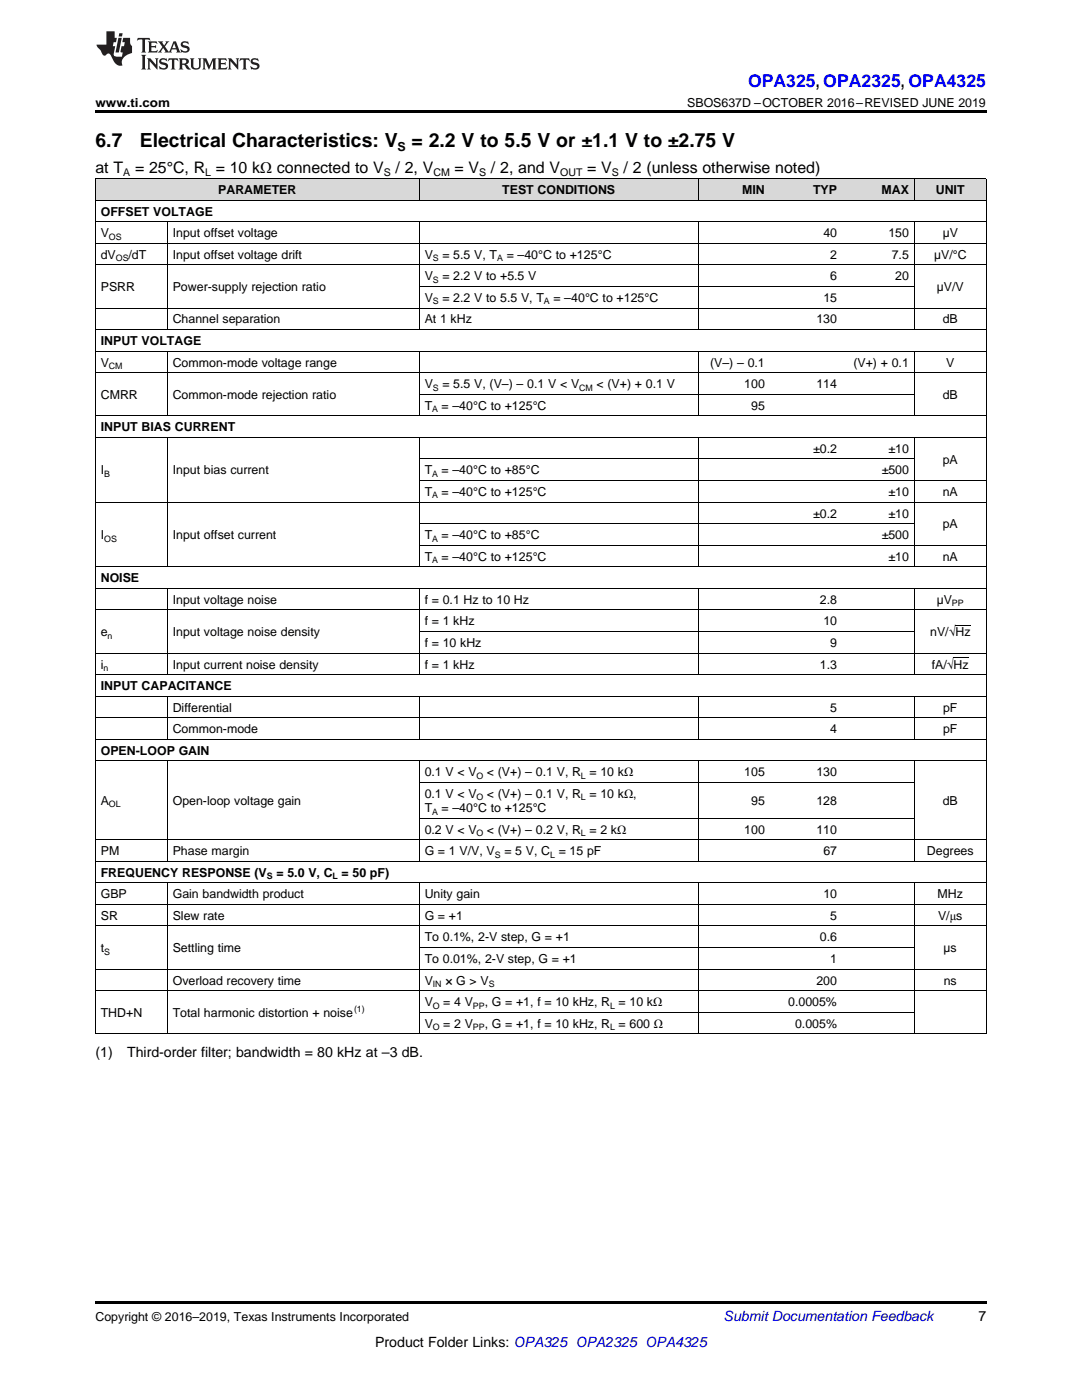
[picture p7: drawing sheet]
<svg xmlns="http://www.w3.org/2000/svg" width="216mm" height="279mm" viewBox="0 0 216 279" stroke-linecap="round" stroke-linejoin="round" font-family="sans-serif">
<defs><g id="words">
<g font-size="3.9">
<text x="19" y="29.3">6.7</text>
<text x="27.9" y="29.3">Electrical Characteristics: V</text>
<text x="82.1" y="29.3">= 2.2 V to 5.5 V or ±1.1 V to ±2.75 V</text>
</g>
<text font-size="3.5" fill="#00f" x="149.3" y="17.3">OPA325, OPA2325, OPA4325</text>
<g font-size="3.2">
<text x="19" y="34.4">at T</text>
<text x="27" y="34.4">= 25°C, R = 10 kΩ connected to V</text>
<text x="78.9" y="34.4">/ 2, V</text>
<text x="90.7" y="34.4">= V</text>
<text x="98" y="34.4">/ 2, and V</text>
<text x="117.2" y="34.4">= V</text>
<text x="124.4" y="34.4">/ 2 (unless otherwise noted)</text>
</g>
<g font-size="2.8">
<text x="19" y="211">(1)</text>
<text x="25.4" y="211">Third-order filter; bandwidth = 80 kHz at –3 dB.</text>
<text x="195.3" y="263.6">7</text>
<text x="74.9" y="268.9">Product Folder Links: OPA325 OPA2325 OPA4325</text>
</g>
<text font-size="2.8" fill="#0000c8" x="144.4" y="263.6">Submit Documentation Feedback</text>
<g font-size="2.5">
<text x="19" y="21.4">www.ti.com</text>
<text x="137.1" y="21.4">SBOS637D –OCTOBER 2016–REVISED JUNE 2019</text>
<text x="79.3" y="30.1">S</text>
<text x="43.5" y="38.7">PARAMETER</text>
<text x="100.2" y="38.7">TEST CONDITIONS</text>
<text x="148.1" y="38.7">MIN</text>
<text x="162.2" y="38.7">TYP</text>
<text x="175.9" y="38.7">MAX</text>
<text x="186.7" y="38.7">UNIT</text>
<text x="20.1" y="43">OFFSET VOLTAGE</text>
<text x="20.1" y="47.3">V</text>
<text x="34.5" y="47.3">Input offset voltage</text>
<text x="164.3" y="47.3">40</text>
<text x="177.3" y="47.3">150</text>
<text x="188.1" y="47.3">µV</text>
<text x="20.1" y="51.6">dV</text>
<text x="25.7" y="51.6">/dT</text>
<text x="34.5" y="51.6">Input offset voltage drift</text>
<text x="84.7" y="51.6">V</text>
<text x="88.3" y="51.6">= 5.5 V, T</text>
<text x="101.1" y="51.6">= –40°C to +125°C</text>
<text x="165.7" y="51.6">2</text>
<text x="177.9" y="51.6">7.5</text>
<text x="186.4" y="51.6">µV/°C</text>
<text x="20.1" y="58.1">PSRR</text>
<text x="34.5" y="58.1">Power-supply rejection ratio</text>
<text x="84.7" y="56">V</text>
<text x="88.3" y="56">= 2.2 V to +5.5 V</text>
<text x="165.7" y="56">6</text>
<text x="178.6" y="56">20</text>
<text x="186.9" y="58.1">µV/V</text>
<text x="34.5" y="64.6">Channel separation</text>
<text x="84.7" y="60.3">V</text>
<text x="84.7" y="64.6">At 1 kHz</text>
<text x="88.3" y="60.3">= 2.2 V to 5.5 V, T</text>
<text x="110.5" y="60.3">= –40°C to +125°C</text>
<text x="162.9" y="64.6">130</text>
<text x="164.3" y="60.3">15</text>
<text x="188.1" y="64.6">dB</text>
<text x="20.1" y="68.9">INPUT VOLTAGE</text>
<text x="20.1" y="73.2">V</text>
<text x="34.5" y="73.2">Common-mode voltage range</text>
<text x="84.7" y="77.5">V</text>
<text x="88.3" y="77.5">= 5.5 V, (V–) – 0.1 V &lt; V</text>
<text x="119" y="77.5">&lt; (V+) + 0.1 V</text>
<text x="141.7" y="73.2">(V–) – 0.1</text>
<text x="148.5" y="77.5">100</text>
<text x="162.9" y="77.5">114</text>
<text x="170.3" y="73.2">(V+) + 0.1</text>
<text x="188.8" y="73.2">V</text>
<text x="20.1" y="79.6">CMRR</text>
<text x="34.5" y="79.6">Common-mode rejection ratio</text>
<text x="84.7" y="81.8">T</text>
<text x="88.1" y="81.8">= –40°C to +125°C</text>
<text x="149.9" y="81.8">95</text>
<text x="188.1" y="79.6">dB</text>
<text x="20.1" y="86.1">INPUT BIAS CURRENT</text>
<text x="20.1" y="94.7">I</text>
<text x="34.5" y="94.7">Input bias current</text>
<text x="84.7" y="94.7">T</text>
<text x="88.1" y="94.7">= –40°C to +85°C</text>
<text x="162.2" y="90.4">±0.2</text>
<text x="175.9" y="94.7">±500</text>
<text x="177.3" y="90.4">±10</text>
<text x="188.1" y="92.5">pA</text>
<text x="84.7" y="99">T</text>
<text x="88.1" y="99">= –40°C to +125°C</text>
<text x="177.3" y="99">±10</text>
<text x="188.1" y="99">nA</text>
<text x="20.1" y="107.6">I</text>
<text x="34.5" y="107.6">Input offset current</text>
<text x="84.7" y="107.6">T</text>
<text x="88.1" y="107.6">= –40°C to +85°C</text>
<text x="162.2" y="103.3">±0.2</text>
<text x="175.9" y="107.6">±500</text>
<text x="177.3" y="103.3">±10</text>
<text x="188.1" y="105.4">pA</text>
<text x="84.7" y="111.9">T</text>
<text x="88.1" y="111.9">= –40°C to +125°C</text>
<text x="177.3" y="111.9">±10</text>
<text x="188.1" y="111.9">nA</text>
<text x="20.1" y="116.2">NOISE</text>
<text x="34.5" y="120.5">Input voltage noise</text>
<text x="84.7" y="120.5">f = 0.1 Hz to 10 Hz</text>
<text x="84.7" y="124.8">f = 1 kHz</text>
<text x="163.6" y="120.5">2.8</text>
<text x="164.3" y="124.8">10</text>
<text x="186.9" y="120.5">µV</text>
<text x="20.1" y="127">e</text>
<text x="34.5" y="127">Input voltage noise density</text>
<text x="84.7" y="129.1">f = 10 kHz</text>
<text x="165.7" y="129.1">9</text>
<text x="185.6" y="127">nV/√Hz</text>
<text x="20.1" y="133.4">i</text>
<text x="20.1" y="137.7">INPUT CAPACITANCE</text>
<text x="34.5" y="133.4">Input current noise density</text>
<text x="84.7" y="133.4">f = 1 kHz</text>
<text x="163.6" y="133.4">1.3</text>
<text x="185.9" y="133.4">fA/√Hz</text>
<text x="34.5" y="142">Differential</text>
<text x="165.7" y="142">5</text>
<text x="188.2" y="142">pF</text>
<text x="34.5" y="146.3">Common-mode</text>
<text x="165.7" y="146.3">4</text>
<text x="188.2" y="146.3">pF</text>
<text x="20.1" y="150.6">OPEN-LOOP GAIN</text>
<text x="84.7" y="154.9">0.1 V &lt; V</text>
<text x="97.2" y="154.9">&lt; (V+) – 0.1 V, R = 10 kΩ</text>
<text x="148.5" y="154.9">105</text>
<text x="162.9" y="154.9">130</text>
<text x="20.1" y="160.7">A</text>
<text x="34.5" y="160.7">Open-loop voltage gain</text>
<text x="84.7" y="159.2">0.1 V &lt; V</text>
<text x="97.2" y="159.2">&lt; (V+) – 0.1 V, R = 10 kΩ,</text>
<text x="149.9" y="160.7">95</text>
<text x="162.9" y="160.7">128</text>
<text x="188.1" y="160.7">dB</text>
<text x="84.7" y="162.1">T</text>
<text x="84.7" y="166.4">0.2 V &lt; V</text>
<text x="88.1" y="162.1">= –40°C to +125°C</text>
<text x="97.2" y="166.4">&lt; (V+) – 0.2 V, R = 2 kΩ</text>
<text x="148.5" y="166.4">100</text>
<text x="162.9" y="166.4">110</text>
<text x="20.1" y="170.7">PM</text>
<text x="34.5" y="170.7">Phase margin</text>
<text x="84.7" y="170.7">G = 1 V/V, V</text>
<text x="100.6" y="170.7">= 5 V, C = 15 pF</text>
<text x="164.3" y="170.7">67</text>
<text x="185" y="170.7">Degrees</text>
<text x="20.1" y="175">FREQUENCY RESPONSE (V</text>
<text x="20.1" y="179.3">GBP</text>
<text x="34.5" y="179.3">Gain bandwidth product</text>
<text x="55.2" y="175">= 5.0 V, C</text>
<text x="68.2" y="175">= 50 pF)</text>
<text x="84.7" y="179.3">Unity gain</text>
<text x="164.3" y="179.3">10</text>
<text x="187.1" y="179.3">MHz</text>
<text x="20.1" y="183.6">SR</text>
<text x="34.5" y="183.6">Slew rate</text>
<text x="84.7" y="183.6">G = +1</text>
<text x="165.7" y="183.6">5</text>
<text x="187.2" y="183.6">V/μs</text>
<text x="20.1" y="190">t</text>
<text x="34.5" y="190">Settling time</text>
<text x="84.7" y="187.9">To 0.1%, 2-V step, G = +1</text>
<text x="163.6" y="187.9">0.6</text>
<text x="188.3" y="190">µs</text>
<text x="34.5" y="196.5">Overload recovery time</text>
<text x="84.7" y="192.2">To 0.01%, 2-V step, G = +1</text>
<text x="84.7" y="196.5">V</text>
<text x="88.9" y="196.5">× G &gt; V</text>
<text x="162.9" y="196.5">200</text>
<text x="165.7" y="192.2">1</text>
<text x="188.3" y="196.5">ns</text>
<text x="20.1" y="203">THD+N</text>
<text x="34.5" y="203">Total harmonic distortion + noise</text>
<text x="84.7" y="200.8">V</text>
<text x="88.4" y="200.8">= 4 V</text>
<text x="96.7" y="200.8">, G = +1, f = 10 kHz, R = 10 kΩ</text>
<text x="157.3" y="200.8">0.0005%</text>
<text x="84.7" y="205.1">V</text>
<text x="88.4" y="205.1">= 2 V</text>
<text x="96.7" y="205.1">, G = +1, f = 10 kHz, R = 600 Ω</text>
<text x="158.6" y="205.1">0.005%</text>
<text x="19" y="263.6">Copyright © 2016–2019, Texas Instruments Incorporated</text>
</g>
<g font-size="2.1">
<text x="24.6" y="35.1">A</text>
<text x="40.9" y="35.1">L</text>
<text x="76.6" y="35.1">S</text>
<text x="86.5" y="35.1">CM</text>
<text x="95.6" y="35.1">S</text>
<text x="111.8" y="35.1">OUT</text>
<text x="122.1" y="35.1">S</text>
</g>
<g font-size="1.8">
<text x="21.7" y="47.8">OS</text>
<text x="23.1" y="52.1">OS</text>
<text x="86.4" y="52.1">S</text>
<text x="99.2" y="52.1">A</text>
<text x="86.4" y="56.4">S</text>
<text x="86.4" y="60.7">S</text>
<text x="108.5" y="60.7">A</text>
<text x="21.7" y="73.7">CM</text>
<text x="86.4" y="78">S</text>
<text x="115.6" y="78">CM</text>
<text x="86.2" y="82.3">A</text>
<text x="20.8" y="95.2">B</text>
<text x="86.2" y="95.2">A</text>
<text x="86.2" y="99.5">A</text>
<text x="20.8" y="108.1">OS</text>
<text x="86.2" y="108.1">A</text>
<text x="86.2" y="112.4">A</text>
<text x="189.9" y="121">PP</text>
<text x="21.4" y="127.5">n</text>
<text x="20.6" y="133.9">n</text>
<text x="95.1" y="155.4">O</text>
<text x="115.9" y="155.4">L</text>
<text x="21.7" y="161.1">OL</text>
<text x="95.1" y="159.7">O</text>
<text x="115.9" y="159.7">L</text>
<text x="86.2" y="162.6">A</text>
<text x="95.1" y="166.9">O</text>
<text x="115.9" y="166.9">L</text>
<text x="98.7" y="171.2">S</text>
<text x="109.8" y="171.2">L</text>
<text x="53.3" y="175.5">S</text>
<text x="66.4" y="175.5">L</text>
<text x="20.8" y="190.5">S</text>
<text x="86.4" y="197">IN</text>
<text x="97.5" y="197">S</text>
<text x="70.6" y="202">(1)</text>
<text x="86.4" y="201.3">O</text>
<text x="94.4" y="201.3">PP</text>
<text x="121.7" y="201.3">L</text>
<text x="86.4" y="205.6">O</text>
<text x="94.4" y="205.6">PP</text>
<text x="121.7" y="205.6">L</text>
</g>
</g></defs>
<g fill="#d8d8d8">
<path d="M19 35.7h14.4v4.3h-14.4z"/>
<path d="M33.4 35.7h28.7v4.3h-28.7z"/>
<path d="M62.1 35.7h21.6v4.3h-21.6z"/>
<path d="M83.7 35.7h55.6v4.3h-55.6z"/>
<path d="M139.3 35.7h14.4v4.3h-14.4z"/>
<path d="M153.7 35.7h14.4v4.3h-14.4z"/>
<path d="M168.1 35.7h14.4v4.3h-14.4z"/>
<path d="M182.5 35.7h14.3v4.3h-14.3z"/>
</g>
<path d="M19 22h177.8v.5h-177.8zM19 259.7h177.8v.5h-177.8z" fill="#000"/>
<g fill="none" stroke="#000" stroke-width=".2">
<path d="M19 40h177.8M19 35.6h177.8M19.1 35.7v170.7M83.6 35.7v4.3M139.3 35.7v4.3M182.4 35.7v4.3M196.8 35.7v170.7M19 52.9h177.8M19 48.6h177.8M19 44.3h177.8M33.4 44.3v21.5M83.6 44.3v21.5"/>
<path d="M83.7 57.2h98.8M139.3 44.3v21.5M182.4 44.3v21.5M19 74.4h177.8M19 70.1h177.8M19 65.8h177.8M19 61.5h177.8M33.4 70.1v12.9M83.6 70.1v12.9M83.7 78.7h98.8M139.3 70.1v12.9M182.4 70.1v12.9"/>
<path d="M19 87.3h177.8M19 83h177.8M33.4 87.3v25.9M83.6 87.3v25.9M83.7 95.9h113.1M83.7 91.6h98.8M139.3 87.3v25.9M182.4 87.3v25.9M19 117.4h177.8M19 113.1h177.8M19 100.2h177.8M33.4 117.4v17.3"/>
<path d="M83.6 117.4v17.3M83.7 108.8h113.1M83.7 104.5h98.8M139.3 117.4v17.3M182.4 117.4v17.3M19 138.9h177.8M19 134.6h177.8M19 130.3h177.8M19 121.7h177.8M33.4 139v8.6M83.6 139v8.6M83.7 126h98.8"/>
<path d="M139.3 139v8.6M182.4 139v8.6M19 151.9h177.8M19 147.5h177.8M19 143.2h177.8M33.4 151.9v20M83.6 151.9v20M83.7 156.2h98.8M139.3 151.9v20M182.4 151.9v20M19 176.2h177.8M19 171.9h177.8"/>
<path d="M19 167.6h177.8M33.4 176.2v30.2M83.6 176.2v30.2M83.7 163.3h98.8M139.3 176.2v30.2M182.4 176.2v30.2M19 197.7h177.8M19 193.4h177.8M19 184.8h177.8M19 180.5h177.8M83.7 189.1h98.8M19 206.3h177.8"/>
<path d="M83.7 202h98.8"/>
</g>
<g fill="#231f20">
<path d="M27.5 7.6l-.1 .5 .4-.2h.6v.1v2.1l-.2 .4h1l-.3-.4v-2.1l.1-.1h.5l.5 .2-.2-.5zM29.5 8.3l.2 .3v1.5l-.2 .4h1.8l.2-.6a1.04 1.04 0 0 1-1.3 .2v-.7h.6l.3 .2v-.6l-.3 .2h-.6v-.6l.8-.1 .4 .3-.2-.5zM31.5 8.3l.9 1.1-.9 1.1h.8l-.2-.2 .5-.7 .4 .7-.2 .2h1.5l-.1-.2 .1-.4h.9l.1 .4-.2 .2h1l-.3-.3-.7-1.9h-.5l-.9 2-.8-1 .9-1h-.8l.1 .3-.3 .5-.4-.6 .2-.2zM34.7 8.6l.4 1h-.7zM36.3 8.4a.63 .63 0 0 0-.2 .7 .63 .63 0 0 0 .6 .4l.6 .2 .1 .2a.75 .75 0 0 1-.7 .4 .75 .75 0 0 1-.6-.5l.1 .7 .1-.1a1.11 1.11 0 0 0 1.5-.6 1.13 1.13 0 0 0-1.2-.8l-.1-.4a1.04 1.04 0 0 1 1.2 .2l-.2-.5-.1 .1-.5-.2zM28.2 10.9l.2 .4v2.2l-.2 .4h1l-.3-.4v-2.2l.3-.4zM29.3 11.6l.3 .4v1.5l-.3 .4h.8l-.2-.4v-1.3l1.5 1.7v-1.9l.2-.4h-.7l.2 .4v.9l-1.1-1.3zM32 11.8a.62 .62 0 0 0-.2 .7 .62 .62 0 0 0 .6 .4l.6 .1 .1 .3a.76 .76 0 0 1-.7 .3 .76 .76 0 0 1-.6-.4l.1 .7 .1-.1a1.11 1.11 0 0 0 1.5-.6 1.13 1.13 0 0 0-1.2-.8l-.1-.4a1.04 1.04 0 0 1 1.2 .2l-.2-.6-.1 .1-.5-.1zM33.7 11.6l-.2 .6a.61 .61 0 0 1 .8-.3v1.6l-.2 .4h.9l-.2-.4v-1.6a.63 .63 0 0 1 .8 .3l-.2-.6zM35.6 11.6l.3 .4v1.5l-.3 .4h1l-.2-.2v-.8l.5 .2a.76 .76 0 0 0 1.2 .7l-1-1a.58 .58 0 0 0 .6-.5 .58 .58 0 0 0-.5-.6zM36.4 11.9h.1a.45 .45 0 0 1 .5 .1 .45 .45 0 0 1 .1 .5l-.7 .2zM37.9 11.6l.2 .2a2.17 2.17 0 0 0 .3 1.9 .99 .99 0 0 0 1.6-.6v-1.1l.2-.4h-.7l.2 .2a1.92 1.92 0 0 1-.2 1.8 .6 .6 0 0 1-.9-.5v-1.1l.2-.4zM40.4 11.6l.2 .4v1.5l-.2 .4h.7l-.2-.4v-1.4l.8 1.8 .8-1.8v1.4l-.2 .4h.9l-.2-.4v-1.5l.2-.4h-.8l-.6 1.5-.6-1.5zM43.4 11.6l.2 .4v1.5l-.2 .4h1.8l.2-.6a1.04 1.04 0 0 1-1.3 .1v-.6h.5l.4 .2v-.6l-.4 .2h-.5v-.7h.8l.3 .3-.1-.6zM45.5 11.6l.2 .4v1.5l-.2 .4h.7l-.2-.4v-1.3l1.5 1.7v-1.9l.2-.4h-.7l.2 .4v.9l-1.1-1.3zM47.9 11.6l-.1 .6a.61 .61 0 0 1 .8-.3v1.6l-.3 .4h1l-.3-.4 .1-1.6a.63 .63 0 0 1 .7 .3l-.1-.6zM50.2 11.8a.62 .62 0 0 0-.2 .7 .62 .62 0 0 0 .6 .4l.6 .1 .2 .3a.76 .76 0 0 1-.8 .3 .76 .76 0 0 1-.6-.4l.1 .7 .2-.1a1.11 1.11 0 0 0 1.5-.6 1.13 1.13 0 0 0-1.3-.8l-.1-.4a1.04 1.04 0 0 1 1.2 .2l-.1-.6-.2 .1-.5-.1z"/>
<path d="M21.2 6.3v2.6h-1.9l.1 .4 .7 .9a.91 .91 0 0 0 1 .8 .56 .56 0 0 1 .5-.3 .56 .56 0 0 1 .5 .3l.4 .8a1.53 1.53 0 0 0 1.9 1.2 1.54 1.54 0 0 1 1-2.1l.9-.3v-1.4a1.52 1.52 0 0 1-.3-1.6h-1.4l-.2 .8h.5l-.2 .8h-.4l-.2 1v.2l.4 .1-.2 .8a1.93 1.93 0 0 1-1.6-.3l.3-1.8h-.5l.2-.8h.4l.2-.8h-.4v-1.3zM23.6 7.6l-.6 2.9h.7l.6-2.9zM23.8 6.6l-.1 .7h.6l.2-.7z"/>
</g>
<path d="M190.3 131.3h3M190.6 124.8h3" fill="none" stroke="#000" stroke-width=".2"/>
<use href="#words"/>
</svg>
